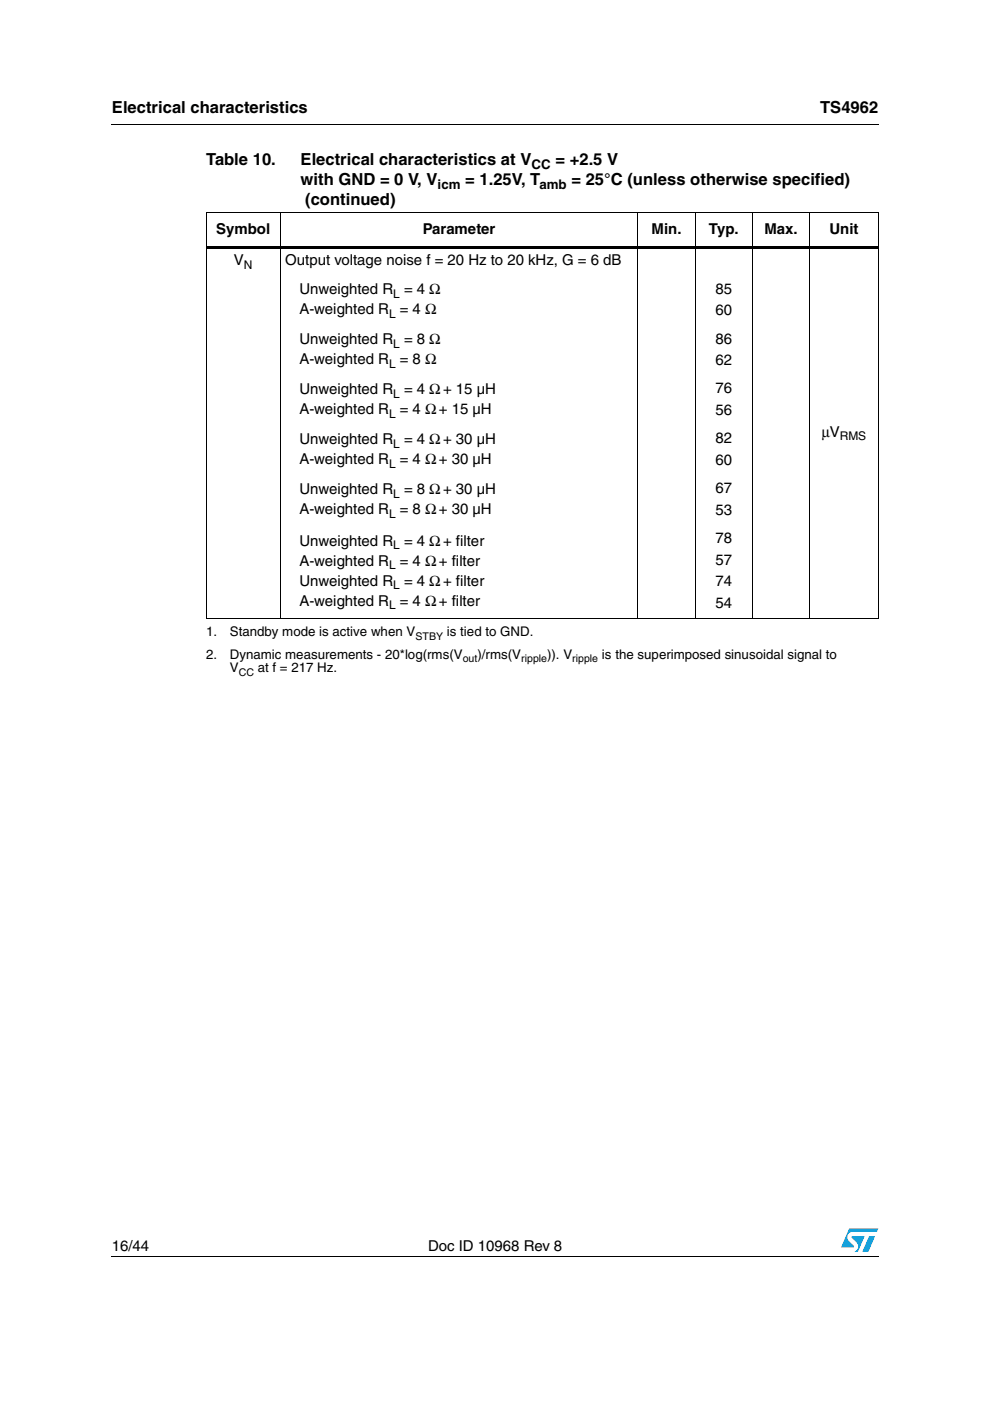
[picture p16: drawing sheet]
<svg xmlns="http://www.w3.org/2000/svg" width="210mm" height="297mm" viewBox="0 0 210 297" stroke-linecap="round" stroke-linejoin="round" font-family="sans-serif">
<defs><g id="words">
<g font-size="3.5">
<text x="23.7" y="23.9">Electrical characteristics</text>
<text x="173.9" y="23.9">TS4962</text>
<text x="43.7" y="35">Table 10.</text>
<text x="63.7" y="35">Electrical characteristics at V</text>
<text x="117.8" y="35">= +2.5 V</text>
<text x="63.7" y="39.2">with GND = 0 V, V</text>
<text x="98.6" y="39.2">= 1.25V, T</text>
<text x="121.1" y="39.2">= 25°C (unless otherwise specified)</text>
<text x="64.7" y="43.4">(continued)</text>
</g>
<g font-size="3.2">
<text x="45.8" y="49.6">Symbol</text>
<text x="89.6" y="49.6">Parameter</text>
<text x="138.2" y="49.6">Min.</text>
<text x="150.3" y="49.6">Typ.</text>
<text x="162.1" y="49.6">Max.</text>
<text x="175.9" y="49.6">Unit</text>
<text x="49.6" y="56.2">V</text>
<text x="60.5" y="56.2">Output voltage noise f = 20 Hz to 20 kHz, G = 6 dB</text>
<text x="63.5" y="62.4">Unweighted R</text>
<text x="85.7" y="62.4">= 4 Ω</text>
<text x="151.7" y="62.3">85</text>
<text x="63.5" y="66.7">A-weighted R</text>
<text x="84.8" y="66.7">= 4 Ω</text>
<text x="151.7" y="66.8">60</text>
<text x="63.5" y="73">Unweighted R</text>
<text x="63.5" y="77.2">A-weighted R</text>
<text x="84.8" y="77.2">= 8 Ω</text>
<text x="85.7" y="73">= 8 Ω</text>
<text x="151.7" y="72.8">86</text>
<text x="151.7" y="77.4">62</text>
<text x="63.5" y="83.6">Unweighted R</text>
<text x="85.7" y="83.6">= 4 Ω+ 15 µH</text>
<text x="151.7" y="83.4">76</text>
<text x="63.5" y="87.8">A-weighted R</text>
<text x="84.8" y="87.8">= 4 Ω+ 15 µH</text>
<text x="151.7" y="88">56</text>
<text x="63.5" y="94.2">Unweighted R</text>
<text x="85.7" y="94.2">= 4 Ω+ 30 µH</text>
<text x="151.7" y="94">82</text>
<text x="174.3" y="92.6">μV</text>
<text x="63.5" y="98.4">A-weighted R</text>
<text x="84.8" y="98.4">= 4 Ω+ 30 µH</text>
<text x="151.7" y="98.6">60</text>
<text x="63.5" y="104.8">Unweighted R</text>
<text x="85.7" y="104.8">= 8 Ω+ 30 µH</text>
<text x="151.7" y="104.6">67</text>
<text x="63.5" y="109">A-weighted R</text>
<text x="84.8" y="109">= 8 Ω+ 30 µH</text>
<text x="151.7" y="109.2">53</text>
<text x="63.5" y="115.7">Unweighted R</text>
<text x="63.5" y="119.9">A-weighted R</text>
<text x="84.8" y="119.9">= 4 Ω+ filter</text>
<text x="85.7" y="115.7">= 4 Ω+ filter</text>
<text x="151.7" y="115.2">78</text>
<text x="151.7" y="119.8">57</text>
<text x="63.5" y="124.2">Unweighted R</text>
<text x="85.7" y="124.2">= 4 Ω+ filter</text>
<text x="151.7" y="124.3">74</text>
<text x="63.5" y="128.4">A-weighted R</text>
<text x="84.8" y="128.4">= 4 Ω+ filter</text>
<text x="151.7" y="128.9">54</text>
<text x="23.7" y="265.1">16/44</text>
<text x="90.8" y="265.1">Doc ID 10968 Rev 8</text>
</g>
<g font-size="2.8">
<text x="112.7" y="35.8">CC</text>
<text x="92.8" y="40.1">icm</text>
<text x="114.4" y="40.1">amb</text>
<text x="43.7" y="134.9">1.</text>
<text x="48.7" y="134.9">Standby mode is active when V</text>
<text x="94.8" y="134.9">is tied to GND.</text>
<text x="43.7" y="139.7">2.</text>
<text x="48.7" y="142.6">V</text>
<text x="48.7" y="139.7">Dynamic measurements - 20*log(rms(V</text>
<text x="54.7" y="142.6">at f = 217 Hz.</text>
<text x="101.2" y="139.7">)/rms(V</text>
<text x="116" y="139.7">)). V</text>
<text x="127.6" y="139.7">is the superimposed sinusoidal signal to</text>
</g>
<g font-size="2.5">
<text x="51.7" y="57">N</text>
<text x="83.4" y="63.2">L</text>
<text x="82.5" y="67.5">L</text>
<text x="83.4" y="73.8">L</text>
<text x="82.5" y="78">L</text>
<text x="82.5" y="88.6">L</text>
<text x="83.4" y="84.4">L</text>
<text x="83.4" y="95">L</text>
<text x="178" y="93.4">RMS</text>
<text x="82.5" y="99.2">L</text>
<text x="83.4" y="105.6">L</text>
<text x="82.5" y="109.8">L</text>
<text x="83.4" y="116.5">L</text>
<text x="82.5" y="120.7">L</text>
<text x="83.4" y="124.9">L</text>
<text x="82.5" y="129.2">L</text>
</g>
<g font-size="2.2">
<text x="88.1" y="135.6">STBY</text>
<text x="50.6" y="143.3">CC</text>
<text x="98.1" y="140.4">out</text>
<text x="110.5" y="140.4">ripple</text>
<text x="121.3" y="140.4">ripple</text>
</g>
</g></defs>
<g fill="#0099d8">
<path d="M184.3 262.1h1.2l-1.4 3.3h-1.3z"/>
<path d="M180.1 260.5h6.1l-.3 .7h-5.1a1.13 1.13 0 0 0-1.1 .7 1.13 1.13 0 0 0 .3 1.2l1 1v.3l-2.7 .1z"/>
<path d="M180.6 262.1h2.7l-1.4 3.3h-.7a1.18 1.18 0 0 0 .5-1.9l-1.1-1.1z"/>
</g>
<path d="M23.6 26.2l.1 .2zM43.6 52.1h142.7v.5h-142.7zM23.6 266.3l.1 .1z" fill="#000"/>
<path d="M23.7 26.3h162.6M43.6 45h142.7M43.7 45v86M59.4 44.9v86.2M135.3 44.9v86.2M147.4 44.9v86.2M159.5 44.9v86.2M171.7 44.9v86.2M186.2 45v86M43.6 131h142.7M23.7 266.3h162.6" fill="none" stroke="#000" stroke-width=".21"/>
<use href="#words"/>
</svg>
